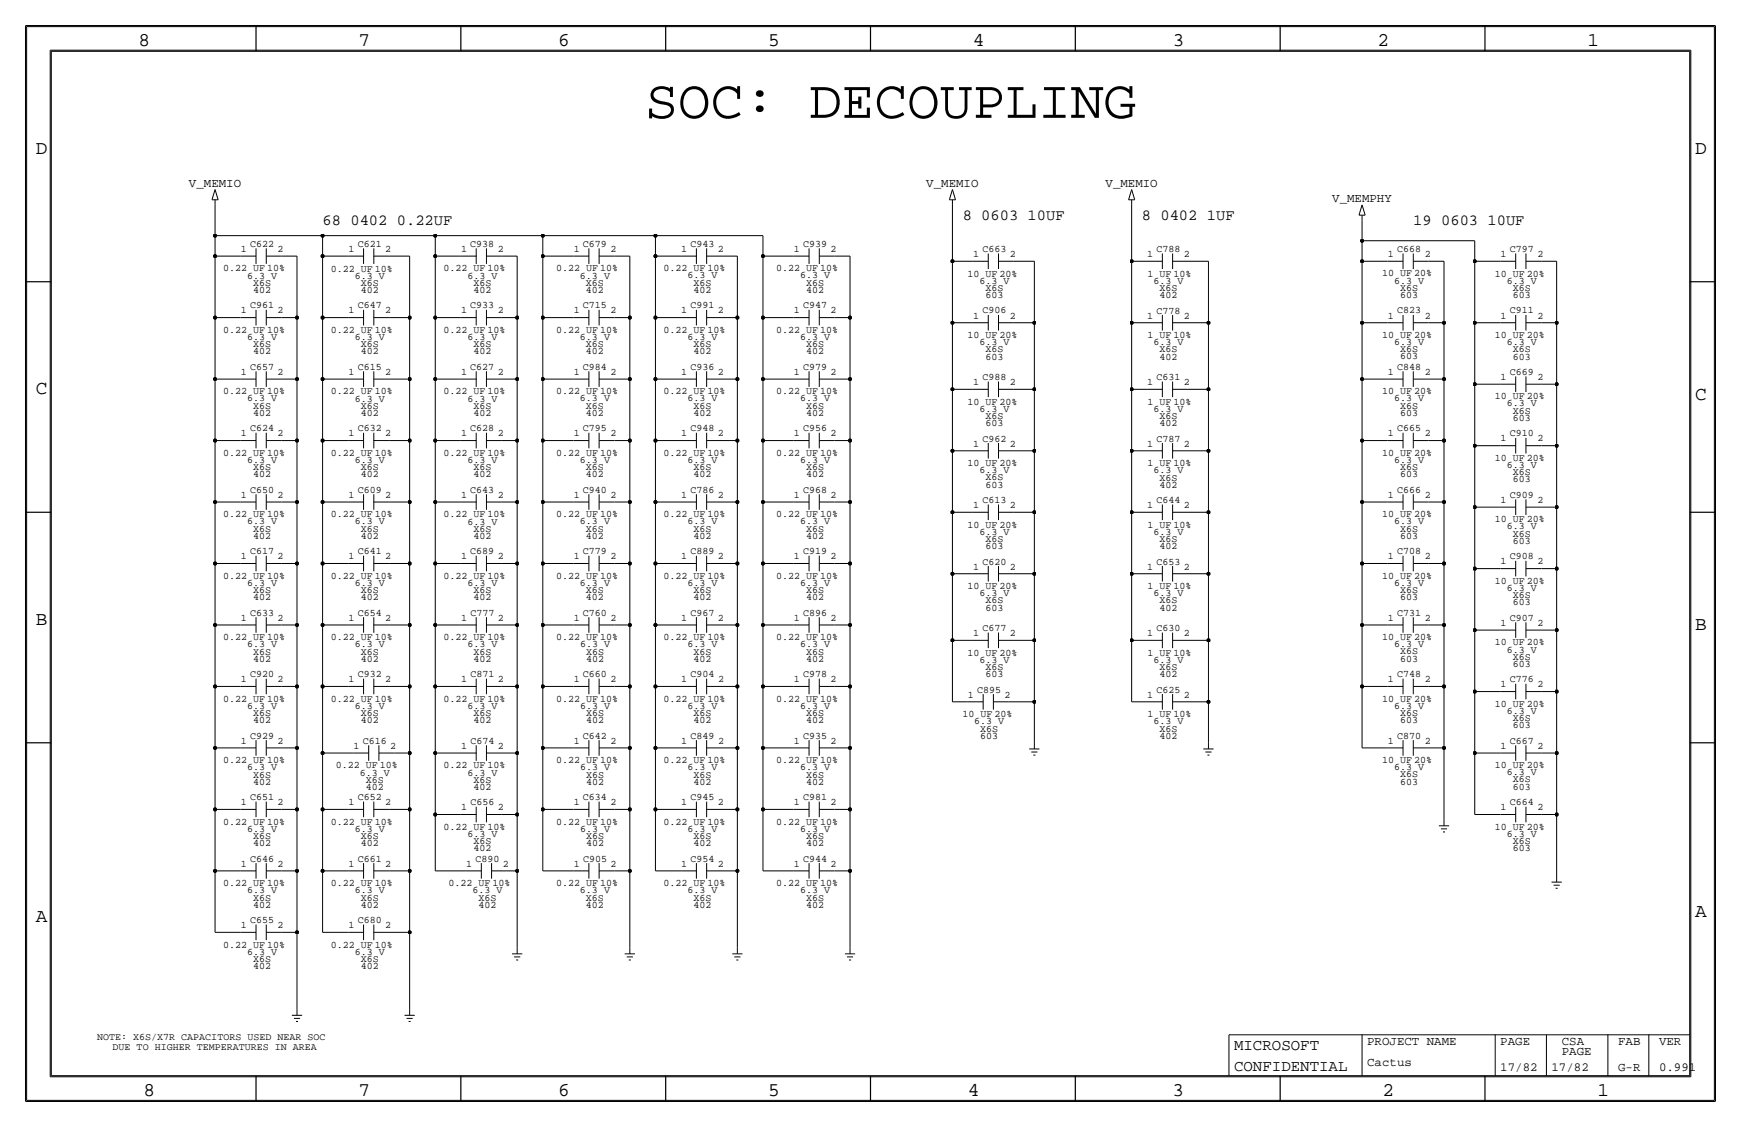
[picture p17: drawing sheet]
<svg xmlns="http://www.w3.org/2000/svg" width="432mm" height="279mm" viewBox="0 0 432 279" stroke-linecap="round" stroke-linejoin="round" font-family="sans-serif">
<defs><g id="words">
<text font-size="13.5" x="160" y="29.2">SOC: DECOUPLING</text>
<g font-size="4.8">
<text x="34.3" y="11.4">8</text>
<text x="88.9" y="11.4">7</text>
<text x="138.5" y="11.4">6</text>
<text x="190.5" y="11.4">5</text>
<text x="241.3" y="11.4">4</text>
<text x="290.8" y="11.4">3</text>
<text x="341.6" y="11.4">2</text>
<text x="393.7" y="11.4">1</text>
<text x="8.9" y="38.1">D</text>
<text x="420.4" y="38.1">D</text>
<text x="8.9" y="97.8">C</text>
<text x="420.4" y="99.1">C</text>
<text x="8.9" y="154.9">B</text>
<text x="420.4" y="156.2">B</text>
<text x="420.4" y="227.3">A</text>
<text x="8.9" y="228.6">A</text>
<text x="35.6" y="271.8">8</text>
<text x="88.9" y="271.8">7</text>
<text x="138.4" y="271.8">6</text>
<text x="190.5" y="271.8">5</text>
<text x="240" y="271.8">4</text>
<text x="290.8" y="271.8">3</text>
<text x="342.9" y="271.8">2</text>
<text x="396.2" y="271.8">1</text>
</g>
<g font-size="3.9">
<text x="306.1" y="260.4">MICROSOFT</text>
<text x="306.1" y="265.4">CONFIDENTIAL</text>
</g>
<g font-size="3.8">
<text x="80" y="55.9">68 0402 0.22UF</text>
<text x="238.8" y="54.6">8 0603 10UF</text>
<text x="283.2" y="54.6">8 0402 1UF</text>
<text x="350.5" y="55.9">19 0603 10UF</text>
</g>
<g font-size="3.1">
<text x="46.9" y="46.3">V_MEMIO</text>
<text x="229.7" y="46.3">V_MEMIO</text>
<text x="274.2" y="46.3">V_MEMIO</text>
<text x="330.4" y="50.1">V_MEMPHY</text>
<text x="339.1" y="259.1">PROJECT NAME</text>
<text x="372.1" y="259.1">PAGE</text>
<text x="387.4" y="259.1">CSA</text>
<text x="387.4" y="261.6">PAGE</text>
<text x="401.3" y="259.1">FAB</text>
<text x="411.5" y="259.1">VER</text>
<text x="339.1" y="264.2">Cactus</text>
<text x="372.1" y="265.4">17/82</text>
<text x="384.8" y="265.4">17/82</text>
<text x="401.3" y="265.4">G-R</text>
<text x="411.5" y="265.4">0.991</text>
</g>
<g font-size="2.5">
<text x="59.7" y="62.5">1</text>
<text x="62" y="61.2">C622</text>
<text x="68.9" y="62.5">2</text>
<text x="86.4" y="62.5">1</text>
<text x="88.7" y="61.2">C621</text>
<text x="95.5" y="62.5">2</text>
<text x="114.4" y="62.5">1</text>
<text x="116.6" y="61.2">C938</text>
<text x="123.5" y="62.5">2</text>
<text x="142.3" y="62.5">1</text>
<text x="144.6" y="61.2">C679</text>
<text x="151.4" y="62.5">2</text>
<text x="169" y="62.5">1</text>
<text x="171.3" y="61.2">C943</text>
<text x="178.1" y="62.5">2</text>
<text x="196.9" y="62.5">1</text>
<text x="199.2" y="61.2">C939</text>
<text x="206" y="62.5">2</text>
<text x="241.3" y="63.7">1</text>
<text x="243.7" y="62.5">C663</text>
<text x="250.4" y="63.7">2</text>
<text x="284.5" y="63.8">1</text>
<text x="286.8" y="62.5">C788</text>
<text x="293.6" y="63.8">2</text>
<text x="344.2" y="63.7">1</text>
<text x="346.5" y="62.5">C668</text>
<text x="353.3" y="63.7">2</text>
<text x="372.2" y="63.7">1</text>
<text x="374.5" y="62.5">C797</text>
<text x="381.3" y="63.7">2</text>
<text x="55.4" y="67.3">0.22 UF 10%</text>
<text x="61.3" y="69.1">6.3 V</text>
<text x="62.8" y="70.8">X6S</text>
<text x="82" y="67.3">0.22 UF 10%</text>
<text x="88" y="69.1">6.3 V</text>
<text x="89.5" y="70.9">X6S</text>
<text x="110" y="67.3">0.22 UF 10%</text>
<text x="115.9" y="69.1">6.3 V</text>
<text x="117.4" y="70.9">X6S</text>
<text x="137.9" y="67.3">0.22 UF 10%</text>
<text x="143.8" y="69.1">6.3 V</text>
<text x="145.3" y="70.8">X6S</text>
<text x="164.6" y="67.3">0.22 UF 10%</text>
<text x="170.5" y="69">6.3 V</text>
<text x="172" y="70.8">X6S</text>
<text x="192.5" y="67.3">0.22 UF 10%</text>
<text x="198.5" y="69">6.3 V</text>
<text x="199.9" y="70.8">X6S</text>
<text x="240" y="68.6">10 UF 20%</text>
<text x="242.9" y="70.3">6.3 V</text>
<text x="284.6" y="68.6">1 UF 10%</text>
<text x="286.1" y="70.4">6.3 V</text>
<text x="342.8" y="68.5">10 UF 20%</text>
<text x="345.8" y="70.3">6.3 V</text>
<text x="370.8" y="68.6">10 UF 20%</text>
<text x="373.7" y="70.4">6.3 V</text>
<text x="59.7" y="77.7">1</text>
<text x="62" y="76.4">C961</text>
<text x="62.8" y="72.6">402</text>
<text x="68.9" y="77.7">2</text>
<text x="86.4" y="77.7">1</text>
<text x="88.7" y="76.4">C647</text>
<text x="89.5" y="72.6">402</text>
<text x="95.5" y="77.7">2</text>
<text x="114.4" y="77.7">1</text>
<text x="116.6" y="76.4">C933</text>
<text x="117.4" y="72.6">402</text>
<text x="123.5" y="77.7">2</text>
<text x="142.3" y="77.7">1</text>
<text x="144.6" y="76.4">C715</text>
<text x="145.3" y="72.6">402</text>
<text x="151.4" y="77.7">2</text>
<text x="169" y="77.7">1</text>
<text x="171.3" y="76.4">C991</text>
<text x="172" y="72.6">402</text>
<text x="178.1" y="77.7">2</text>
<text x="196.9" y="77.7">1</text>
<text x="199.2" y="76.4">C947</text>
<text x="199.9" y="72.6">402</text>
<text x="206" y="77.7">2</text>
<text x="243.7" y="77.7">C906</text>
<text x="244.4" y="73.9">603</text>
<text x="244.4" y="72.1">X6S</text>
<text x="286.8" y="77.7">C778</text>
<text x="287.6" y="73.9">402</text>
<text x="287.6" y="72.1">X6S</text>
<text x="346.5" y="77.7">C823</text>
<text x="347.3" y="73.8">603</text>
<text x="347.3" y="72.1">X6S</text>
<text x="374.5" y="77.7">C911</text>
<text x="375.2" y="73.9">603</text>
<text x="375.2" y="72.1">X6S</text>
<text x="55.4" y="82.5">0.22 UF 10%</text>
<text x="82" y="82.5">0.22 UF 10%</text>
<text x="110" y="82.5">0.22 UF 10%</text>
<text x="137.9" y="82.5">0.22 UF 10%</text>
<text x="164.6" y="82.5">0.22 UF 10%</text>
<text x="192.5" y="82.5">0.22 UF 10%</text>
<text x="240" y="83.8">10 UF 20%</text>
<text x="241.3" y="79">1</text>
<text x="250.4" y="79">2</text>
<text x="284.5" y="79">1</text>
<text x="284.6" y="83.8">1 UF 10%</text>
<text x="293.6" y="79">2</text>
<text x="342.8" y="83.8">10 UF 20%</text>
<text x="344.2" y="79">1</text>
<text x="353.3" y="79">2</text>
<text x="370.8" y="83.8">10 UF 20%</text>
<text x="372.2" y="79">1</text>
<text x="381.3" y="79">2</text>
<text x="61.3" y="84.3">6.3 V</text>
<text x="62.8" y="87.9">402</text>
<text x="62.8" y="86.1">X6S</text>
<text x="88" y="84.3">6.3 V</text>
<text x="89.5" y="86.1">X6S</text>
<text x="89.5" y="87.9">402</text>
<text x="115.9" y="84.3">6.3 V</text>
<text x="117.4" y="87.9">402</text>
<text x="117.4" y="86.1">X6S</text>
<text x="143.8" y="84.3">6.3 V</text>
<text x="145.3" y="87.8">402</text>
<text x="145.3" y="86.1">X6S</text>
<text x="170.5" y="84.3">6.3 V</text>
<text x="172" y="87.8">402</text>
<text x="172" y="86.1">X6S</text>
<text x="198.5" y="84.3">6.3 V</text>
<text x="199.9" y="87.8">402</text>
<text x="199.9" y="86.1">X6S</text>
<text x="242.9" y="85.6">6.3 V</text>
<text x="244.4" y="89.1">603</text>
<text x="244.4" y="87.4">X6S</text>
<text x="286.1" y="85.6">6.3 V</text>
<text x="287.6" y="89.2">402</text>
<text x="287.6" y="87.4">X6S</text>
<text x="345.8" y="85.5">6.3 V</text>
<text x="347.3" y="89.1">603</text>
<text x="347.3" y="87.3">X6S</text>
<text x="373.7" y="85.6">6.3 V</text>
<text x="375.2" y="89.2">603</text>
<text x="375.2" y="87.4">X6S</text>
<text x="59.7" y="92.9">1</text>
<text x="62" y="91.7">C657</text>
<text x="68.9" y="92.9">2</text>
<text x="86.4" y="92.9">1</text>
<text x="88.7" y="91.7">C615</text>
<text x="95.5" y="92.9">2</text>
<text x="114.4" y="92.9">1</text>
<text x="116.6" y="91.7">C627</text>
<text x="123.5" y="92.9">2</text>
<text x="142.3" y="93">1</text>
<text x="144.6" y="91.7">C984</text>
<text x="151.4" y="93">2</text>
<text x="169" y="92.9">1</text>
<text x="171.3" y="91.7">C936</text>
<text x="178.1" y="92.9">2</text>
<text x="196.9" y="92.9">1</text>
<text x="199.2" y="91.7">C979</text>
<text x="206" y="92.9">2</text>
<text x="241.3" y="95.5">1</text>
<text x="243.7" y="94.2">C988</text>
<text x="250.4" y="95.5">2</text>
<text x="284.5" y="95.5">1</text>
<text x="286.8" y="94.2">C631</text>
<text x="293.6" y="95.5">2</text>
<text x="344.2" y="92.9">1</text>
<text x="346.5" y="91.7">C848</text>
<text x="353.3" y="92.9">2</text>
<text x="372.2" y="94.2">1</text>
<text x="374.5" y="92.9">C669</text>
<text x="381.3" y="94.2">2</text>
<text x="55.4" y="97.8">0.22 UF 10%</text>
<text x="61.3" y="99.5">6.3 V</text>
<text x="62.8" y="101.3">X6S</text>
<text x="82" y="97.8">0.22 UF 10%</text>
<text x="88" y="99.6">6.3 V</text>
<text x="89.5" y="101.3">X6S</text>
<text x="110" y="97.8">0.22 UF 10%</text>
<text x="115.9" y="99.6">6.3 V</text>
<text x="117.4" y="101.3">X6S</text>
<text x="137.9" y="97.8">0.22 UF 10%</text>
<text x="143.8" y="99.5">6.3 V</text>
<text x="145.3" y="101.3">X6S</text>
<text x="164.6" y="97.8">0.22 UF 10%</text>
<text x="170.5" y="99.5">6.3 V</text>
<text x="172" y="101.3">X6S</text>
<text x="192.5" y="97.7">0.22 UF 10%</text>
<text x="198.5" y="99.5">6.3 V</text>
<text x="199.9" y="101.3">X6S</text>
<text x="240" y="100.3">10 UF 20%</text>
<text x="284.6" y="100.3">1 UF 10%</text>
<text x="342.8" y="97.7">10 UF 20%</text>
<text x="345.8" y="99.5">6.3 V</text>
<text x="347.3" y="101.3">X6S</text>
<text x="370.8" y="99">10 UF 20%</text>
<text x="373.7" y="100.8">6.3 V</text>
<text x="62" y="106.9">C624</text>
<text x="62.8" y="103.1">402</text>
<text x="88.7" y="106.9">C632</text>
<text x="89.5" y="103.1">402</text>
<text x="116.6" y="106.9">C628</text>
<text x="117.4" y="103.1">402</text>
<text x="144.6" y="106.9">C795</text>
<text x="145.3" y="103.1">402</text>
<text x="171.3" y="106.9">C948</text>
<text x="172" y="103.1">402</text>
<text x="199.2" y="106.9">C956</text>
<text x="199.9" y="103.1">402</text>
<text x="242.9" y="102.1">6.3 V</text>
<text x="244.4" y="105.7">603</text>
<text x="244.4" y="103.9">X6S</text>
<text x="286.1" y="102.1">6.3 V</text>
<text x="287.6" y="105.7">402</text>
<text x="287.6" y="103.9">X6S</text>
<text x="346.5" y="106.9">C665</text>
<text x="347.3" y="103.1">603</text>
<text x="375.2" y="104.3">603</text>
<text x="375.2" y="102.6">X6S</text>
<text x="55.4" y="113">0.22 UF 10%</text>
<text x="59.7" y="108.2">1</text>
<text x="68.8" y="108.2">2</text>
<text x="82" y="113">0.22 UF 10%</text>
<text x="86.4" y="108.2">1</text>
<text x="95.5" y="108.2">2</text>
<text x="110" y="113">0.22 UF 10%</text>
<text x="114.4" y="108.2">1</text>
<text x="123.5" y="108.2">2</text>
<text x="137.9" y="113">0.22 UF 10%</text>
<text x="142.3" y="108.2">1</text>
<text x="151.4" y="108.2">2</text>
<text x="164.6" y="113">0.22 UF 10%</text>
<text x="169" y="108.2">1</text>
<text x="178.1" y="108.2">2</text>
<text x="192.5" y="113">0.22 UF 10%</text>
<text x="196.9" y="108.2">1</text>
<text x="206" y="108.2">2</text>
<text x="241.3" y="110.7">1</text>
<text x="243.7" y="109.5">C962</text>
<text x="250.4" y="110.7">2</text>
<text x="284.5" y="110.7">1</text>
<text x="286.8" y="109.5">C787</text>
<text x="293.6" y="110.7">2</text>
<text x="342.8" y="113">10 UF 20%</text>
<text x="344.2" y="108.2">1</text>
<text x="353.3" y="108.2">2</text>
<text x="372.2" y="109.4">1</text>
<text x="374.5" y="108.2">C910</text>
<text x="381.3" y="109.4">2</text>
<text x="61.3" y="114.8">6.3 V</text>
<text x="62.8" y="118.3">402</text>
<text x="62.8" y="116.6">X6S</text>
<text x="88" y="114.8">6.3 V</text>
<text x="89.5" y="118.3">402</text>
<text x="89.5" y="116.6">X6S</text>
<text x="115.9" y="114.8">6.3 V</text>
<text x="117.4" y="118.4">402</text>
<text x="117.4" y="116.6">X6S</text>
<text x="143.8" y="114.8">6.3 V</text>
<text x="145.3" y="118.3">402</text>
<text x="145.3" y="116.6">X6S</text>
<text x="170.5" y="114.8">6.3 V</text>
<text x="172" y="118.3">402</text>
<text x="172" y="116.6">X6S</text>
<text x="198.5" y="114.8">6.3 V</text>
<text x="199.9" y="118.3">402</text>
<text x="199.9" y="116.5">X6S</text>
<text x="240" y="115.6">10 UF 20%</text>
<text x="242.9" y="117.3">6.3 V</text>
<text x="244.4" y="119.1">X6S</text>
<text x="284.6" y="115.6">1 UF 10%</text>
<text x="286.1" y="117.4">6.3 V</text>
<text x="287.6" y="119.1">X6S</text>
<text x="345.8" y="114.8">6.3 V</text>
<text x="347.3" y="118.3">603</text>
<text x="347.3" y="116.5">X6S</text>
<text x="370.8" y="114.2">10 UF 20%</text>
<text x="373.7" y="116">6.3 V</text>
<text x="375.2" y="119.6">603</text>
<text x="375.2" y="117.8">X6S</text>
<text x="59.7" y="123.4">1</text>
<text x="62" y="122.2">C650</text>
<text x="68.8" y="123.4">2</text>
<text x="86.4" y="123.4">1</text>
<text x="88.7" y="122.2">C609</text>
<text x="95.5" y="123.4">2</text>
<text x="114.4" y="123.4">1</text>
<text x="116.6" y="122.2">C643</text>
<text x="123.5" y="123.4">2</text>
<text x="142.3" y="123.4">1</text>
<text x="144.6" y="122.2">C940</text>
<text x="151.4" y="123.4">2</text>
<text x="169" y="123.4">1</text>
<text x="171.3" y="122.2">C786</text>
<text x="178.1" y="123.4">2</text>
<text x="196.9" y="123.4">1</text>
<text x="199.2" y="122.2">C968</text>
<text x="206" y="123.4">2</text>
<text x="241.3" y="126">1</text>
<text x="243.7" y="124.7">C613</text>
<text x="244.4" y="120.9">603</text>
<text x="250.4" y="126">2</text>
<text x="284.5" y="126">1</text>
<text x="286.8" y="124.7">C644</text>
<text x="287.6" y="120.9">402</text>
<text x="293.6" y="126">2</text>
<text x="344.2" y="123.4">1</text>
<text x="346.5" y="122.2">C666</text>
<text x="353.3" y="123.4">2</text>
<text x="372.2" y="124.7">1</text>
<text x="374.5" y="123.4">C909</text>
<text x="381.3" y="124.7">2</text>
<text x="55.4" y="128.2">0.22 UF 10%</text>
<text x="61.3" y="130">6.3 V</text>
<text x="62.8" y="131.8">X6S</text>
<text x="82" y="128.2">0.22 UF 10%</text>
<text x="88" y="130">6.3 V</text>
<text x="89.5" y="131.8">X6S</text>
<text x="110" y="128.3">0.22 UF 10%</text>
<text x="115.9" y="130">6.3 V</text>
<text x="117.4" y="131.8">X6S</text>
<text x="137.9" y="128.2">0.22 UF 10%</text>
<text x="143.8" y="130">6.3 V</text>
<text x="145.3" y="131.8">X6S</text>
<text x="164.6" y="128.2">0.22 UF 10%</text>
<text x="170.5" y="130">6.3 V</text>
<text x="172" y="131.8">X6S</text>
<text x="192.5" y="128.2">0.22 UF 10%</text>
<text x="198.5" y="130">6.3 V</text>
<text x="199.9" y="131.8">X6S</text>
<text x="240" y="130.8">10 UF 20%</text>
<text x="284.6" y="130.8">1 UF 10%</text>
<text x="342.8" y="128.2">10 UF 20%</text>
<text x="345.8" y="130">6.3 V</text>
<text x="347.3" y="131.8">X6S</text>
<text x="370.8" y="129.5">10 UF 20%</text>
<text x="373.7" y="131.3">6.3 V</text>
<text x="62" y="137.4">C617</text>
<text x="62.8" y="133.6">402</text>
<text x="88.7" y="137.4">C641</text>
<text x="89.5" y="133.6">402</text>
<text x="116.6" y="137.4">C689</text>
<text x="117.4" y="133.6">402</text>
<text x="144.6" y="137.4">C779</text>
<text x="145.3" y="133.6">402</text>
<text x="171.3" y="137.4">C889</text>
<text x="172" y="133.6">402</text>
<text x="199.2" y="137.4">C919</text>
<text x="199.9" y="133.6">402</text>
<text x="242.9" y="132.6">6.3 V</text>
<text x="244.4" y="136.1">603</text>
<text x="244.4" y="134.4">X6S</text>
<text x="286.1" y="132.6">6.3 V</text>
<text x="287.6" y="134.4">X6S</text>
<text x="287.6" y="136.1">402</text>
<text x="346.5" y="137.4">C708</text>
<text x="347.3" y="133.5">603</text>
<text x="375.2" y="134.8">603</text>
<text x="375.2" y="133">X6S</text>
<text x="55.4" y="143.5">0.22 UF 10%</text>
<text x="59.7" y="138.7">1</text>
<text x="68.8" y="138.7">2</text>
<text x="82" y="143.5">0.22 UF 10%</text>
<text x="86.4" y="138.7">1</text>
<text x="95.5" y="138.7">2</text>
<text x="110" y="143.5">0.22 UF 10%</text>
<text x="114.4" y="138.7">1</text>
<text x="123.5" y="138.7">2</text>
<text x="137.9" y="143.5">0.22 UF 10%</text>
<text x="142.3" y="138.7">1</text>
<text x="151.4" y="138.7">2</text>
<text x="164.6" y="143.5">0.22 UF 10%</text>
<text x="169" y="138.7">1</text>
<text x="178.1" y="138.7">2</text>
<text x="192.5" y="143.5">0.22 UF 10%</text>
<text x="196.9" y="138.7">1</text>
<text x="206" y="138.7">2</text>
<text x="241.3" y="141.2">1</text>
<text x="243.7" y="139.9">C620</text>
<text x="250.4" y="141.2">2</text>
<text x="284.5" y="141.2">1</text>
<text x="286.8" y="140">C653</text>
<text x="293.6" y="141.2">2</text>
<text x="342.8" y="143.5">10 UF 20%</text>
<text x="344.2" y="138.7">1</text>
<text x="353.3" y="138.7">2</text>
<text x="372.2" y="139.9">1</text>
<text x="374.5" y="138.7">C908</text>
<text x="381.3" y="139.9">2</text>
<text x="61.3" y="145.3">6.3 V</text>
<text x="62.8" y="147">X6S</text>
<text x="62.8" y="148.8">402</text>
<text x="88" y="145.3">6.3 V</text>
<text x="89.5" y="148.8">402</text>
<text x="89.5" y="147">X6S</text>
<text x="115.9" y="145.3">6.3 V</text>
<text x="117.4" y="148.8">402</text>
<text x="117.4" y="147.1">X6S</text>
<text x="143.8" y="145.3">6.3 V</text>
<text x="145.3" y="148.8">402</text>
<text x="145.3" y="147">X6S</text>
<text x="170.5" y="145.3">6.3 V</text>
<text x="172" y="148.8">402</text>
<text x="172" y="147">X6S</text>
<text x="198.5" y="145.2">6.3 V</text>
<text x="199.9" y="147">X6S</text>
<text x="199.9" y="148.8">402</text>
<text x="240" y="146">10 UF 20%</text>
<text x="242.9" y="147.8">6.3 V</text>
<text x="244.4" y="149.6">X6S</text>
<text x="284.6" y="146">1 UF 10%</text>
<text x="286.1" y="147.8">6.3 V</text>
<text x="287.6" y="149.6">X6S</text>
<text x="345.8" y="145.2">6.3 V</text>
<text x="347.3" y="148.8">603</text>
<text x="347.3" y="147">X6S</text>
<text x="370.8" y="144.7">10 UF 20%</text>
<text x="373.7" y="146.5">6.3 V</text>
<text x="375.2" y="148.3">X6S</text>
<text x="59.7" y="153.9">1</text>
<text x="62" y="152.6">C633</text>
<text x="68.8" y="153.9">2</text>
<text x="86.4" y="153.9">1</text>
<text x="88.7" y="152.7">C654</text>
<text x="95.5" y="153.9">2</text>
<text x="114.3" y="153.9">1</text>
<text x="116.7" y="152.7">C777</text>
<text x="123.5" y="153.9">2</text>
<text x="142.3" y="153.9">1</text>
<text x="144.6" y="152.6">C760</text>
<text x="151.4" y="153.9">2</text>
<text x="169" y="153.9">1</text>
<text x="171.3" y="152.7">C967</text>
<text x="178.1" y="153.9">2</text>
<text x="196.9" y="153.9">1</text>
<text x="199.2" y="152.7">C896</text>
<text x="206" y="153.9">2</text>
<text x="244.4" y="151.4">603</text>
<text x="287.6" y="151.4">402</text>
<text x="344.2" y="153.9">1</text>
<text x="346.5" y="152.6">C731</text>
<text x="353.3" y="153.9">2</text>
<text x="372.2" y="155.2">1</text>
<text x="374.5" y="153.9">C907</text>
<text x="375.2" y="150">603</text>
<text x="381.3" y="155.2">2</text>
<text x="55.4" y="158.7">0.22 UF 10%</text>
<text x="61.3" y="160.5">6.3 V</text>
<text x="82" y="158.7">0.22 UF 10%</text>
<text x="88" y="160.5">6.3 V</text>
<text x="110" y="158.7">0.22 UF 10%</text>
<text x="115.9" y="160.5">6.3 V</text>
<text x="137.9" y="158.7">0.22 UF 10%</text>
<text x="143.9" y="160.5">6.3 V</text>
<text x="164.6" y="158.7">0.22 UF 10%</text>
<text x="170.5" y="160.5">6.3 V</text>
<text x="192.5" y="158.7">0.22 UF 10%</text>
<text x="198.5" y="160.5">6.3 V</text>
<text x="241.3" y="157.7">1</text>
<text x="243.7" y="156.5">C677</text>
<text x="250.4" y="157.7">2</text>
<text x="284.5" y="157.7">1</text>
<text x="286.8" y="156.5">C630</text>
<text x="293.6" y="157.7">2</text>
<text x="342.8" y="158.7">10 UF 20%</text>
<text x="345.8" y="160.5">6.3 V</text>
<text x="370.8" y="160">10 UF 20%</text>
<text x="373.7" y="161.8">6.3 V</text>
<text x="62" y="167.9">C920</text>
<text x="62.8" y="162.3">X6S</text>
<text x="62.8" y="164.1">402</text>
<text x="88.7" y="167.9">C932</text>
<text x="89.5" y="164.1">402</text>
<text x="89.5" y="162.3">X6S</text>
<text x="116.7" y="167.9">C871</text>
<text x="117.4" y="164.1">402</text>
<text x="117.4" y="162.3">X6S</text>
<text x="144.6" y="167.9">C660</text>
<text x="145.3" y="164.1">402</text>
<text x="145.3" y="162.3">X6S</text>
<text x="171.3" y="167.9">C904</text>
<text x="172" y="164.1">402</text>
<text x="172" y="162.3">X6S</text>
<text x="199.2" y="167.9">C978</text>
<text x="199.9" y="164.1">402</text>
<text x="199.9" y="162.3">X6S</text>
<text x="240" y="162.6">10 UF 20%</text>
<text x="242.9" y="164.3">6.3 V</text>
<text x="244.4" y="167.9">603</text>
<text x="244.4" y="166.1">X6S</text>
<text x="284.6" y="162.6">1 UF 10%</text>
<text x="286.1" y="164.3">6.3 V</text>
<text x="287.6" y="166.1">X6S</text>
<text x="287.6" y="167.9">402</text>
<text x="346.5" y="167.9">C748</text>
<text x="347.3" y="164">603</text>
<text x="347.3" y="162.3">X6S</text>
<text x="375.2" y="165.4">603</text>
<text x="375.2" y="163.6">X6S</text>
<text x="55.4" y="174">0.22 UF 10%</text>
<text x="59.7" y="169.2">1</text>
<text x="68.8" y="169.2">2</text>
<text x="82" y="174">0.22 UF 10%</text>
<text x="86.4" y="169.2">1</text>
<text x="95.5" y="169.2">2</text>
<text x="110" y="174">0.22 UF 10%</text>
<text x="114.3" y="169.2">1</text>
<text x="123.5" y="169.2">2</text>
<text x="137.9" y="174">0.22 UF 10%</text>
<text x="142.3" y="169.1">1</text>
<text x="151.4" y="169.1">2</text>
<text x="164.6" y="174">0.22 UF 10%</text>
<text x="169" y="169.1">1</text>
<text x="178.1" y="169.1">2</text>
<text x="192.5" y="174">0.22 UF 10%</text>
<text x="196.9" y="169.2">1</text>
<text x="206" y="169.2">2</text>
<text x="240.1" y="173">1</text>
<text x="242.4" y="171.7">C895</text>
<text x="249.2" y="173">2</text>
<text x="284.5" y="173">1</text>
<text x="286.8" y="171.7">C625</text>
<text x="293.6" y="173">2</text>
<text x="342.8" y="173.9">10 UF 20%</text>
<text x="344.2" y="169.1">1</text>
<text x="353.3" y="169.1">2</text>
<text x="372.2" y="170.4">1</text>
<text x="374.5" y="169.1">C776</text>
<text x="381.3" y="170.4">2</text>
<text x="61.3" y="175.8">6.3 V</text>
<text x="62.8" y="179.3">402</text>
<text x="62.8" y="177.5">X6S</text>
<text x="88" y="175.8">6.3 V</text>
<text x="89.5" y="179.3">402</text>
<text x="89.5" y="177.5">X6S</text>
<text x="115.9" y="175.7">6.3 V</text>
<text x="117.4" y="179.3">402</text>
<text x="117.4" y="177.5">X6S</text>
<text x="143.9" y="175.8">6.3 V</text>
<text x="145.3" y="179.3">402</text>
<text x="145.3" y="177.5">X6S</text>
<text x="170.5" y="175.8">6.3 V</text>
<text x="172" y="179.3">402</text>
<text x="172" y="177.5">X6S</text>
<text x="198.5" y="175.7">6.3 V</text>
<text x="199.9" y="179.3">402</text>
<text x="199.9" y="177.5">X6S</text>
<text x="238.7" y="177.8">10 UF 20%</text>
<text x="241.6" y="179.6">6.3 V</text>
<text x="284.6" y="177.8">1 UF 10%</text>
<text x="286.1" y="179.6">6.3 V</text>
<text x="345.8" y="175.7">6.3 V</text>
<text x="347.3" y="179.3">603</text>
<text x="347.3" y="177.5">X6S</text>
<text x="370.8" y="175.2">10 UF 20%</text>
<text x="373.7" y="177">6.3 V</text>
<text x="375.2" y="178.8">X6S</text>
<text x="59.7" y="184.4">1</text>
<text x="62" y="183.1">C929</text>
<text x="68.8" y="184.4">2</text>
<text x="87.7" y="185.7">1</text>
<text x="90" y="184.4">C616</text>
<text x="96.8" y="185.7">2</text>
<text x="114.3" y="185.7">1</text>
<text x="116.7" y="184.4">C674</text>
<text x="123.5" y="185.7">2</text>
<text x="142.3" y="184.4">1</text>
<text x="144.6" y="183.1">C642</text>
<text x="151.4" y="184.4">2</text>
<text x="169" y="184.4">1</text>
<text x="171.3" y="183.1">C849</text>
<text x="178.1" y="184.4">2</text>
<text x="196.9" y="184.4">1</text>
<text x="199.2" y="183.1">C935</text>
<text x="206" y="184.4">2</text>
<text x="243.1" y="183.1">603</text>
<text x="243.1" y="181.4">X6S</text>
<text x="287.6" y="183.1">402</text>
<text x="287.6" y="181.4">X6S</text>
<text x="344.2" y="184.4">1</text>
<text x="346.5" y="183.1">C870</text>
<text x="353.3" y="184.4">2</text>
<text x="372.2" y="185.6">1</text>
<text x="374.5" y="184.4">C667</text>
<text x="375.2" y="180.5">603</text>
<text x="381.3" y="185.6">2</text>
<text x="55.4" y="189.2">0.22 UF 10%</text>
<text x="61.3" y="191">6.3 V</text>
<text x="83.3" y="190.5">0.22 UF 10%</text>
<text x="110" y="190.5">0.22 UF 10%</text>
<text x="137.9" y="189.2">0.22 UF 10%</text>
<text x="143.9" y="191">6.3 V</text>
<text x="164.6" y="189.2">0.22 UF 10%</text>
<text x="170.5" y="191">6.3 V</text>
<text x="192.5" y="189.2">0.22 UF 10%</text>
<text x="198.5" y="191">6.3 V</text>
<text x="342.8" y="189.2">10 UF 20%</text>
<text x="345.8" y="191">6.3 V</text>
<text x="370.8" y="190.4">10 UF 20%</text>
<text x="62.8" y="194.6">402</text>
<text x="62.8" y="192.8">X6S</text>
<text x="89.2" y="192.3">6.3 V</text>
<text x="90.7" y="195.8">402</text>
<text x="90.7" y="194">X6S</text>
<text x="115.9" y="192.3">6.3 V</text>
<text x="117.4" y="194">X6S</text>
<text x="117.4" y="195.8">402</text>
<text x="145.3" y="194.6">402</text>
<text x="145.3" y="192.8">X6S</text>
<text x="172" y="192.8">X6S</text>
<text x="172" y="194.6">402</text>
<text x="199.9" y="194.5">402</text>
<text x="199.9" y="192.8">X6S</text>
<text x="347.3" y="194.5">603</text>
<text x="347.3" y="192.7">X6S</text>
<text x="373.7" y="192.2">6.3 V</text>
<text x="375.2" y="195.8">603</text>
<text x="375.2" y="194">X6S</text>
<text x="59.7" y="199.6">1</text>
<text x="62" y="198.4">C651</text>
<text x="68.8" y="199.6">2</text>
<text x="86.4" y="199.6">1</text>
<text x="88.7" y="198.4">C652</text>
<text x="95.5" y="199.6">2</text>
<text x="114.3" y="200.9">1</text>
<text x="116.7" y="199.6">C656</text>
<text x="123.5" y="200.9">2</text>
<text x="142.3" y="199.6">1</text>
<text x="144.6" y="198.4">C634</text>
<text x="151.4" y="199.6">2</text>
<text x="169" y="199.6">1</text>
<text x="171.3" y="198.4">C945</text>
<text x="178.1" y="199.6">2</text>
<text x="196.9" y="199.6">1</text>
<text x="199.2" y="198.4">C981</text>
<text x="206" y="199.6">2</text>
<text x="372.2" y="200.9">1</text>
<text x="374.5" y="199.6">C664</text>
<text x="381.3" y="200.9">2</text>
<text x="55.4" y="204.5">0.22 UF 10%</text>
<text x="61.3" y="206.2">6.3 V</text>
<text x="62.8" y="209.8">402</text>
<text x="62.8" y="208">X6S</text>
<text x="82" y="204.5">0.22 UF 10%</text>
<text x="88" y="206.2">6.3 V</text>
<text x="89.5" y="209.8">402</text>
<text x="89.5" y="208">X6S</text>
<text x="110" y="205.7">0.22 UF 10%</text>
<text x="115.9" y="207.5">6.3 V</text>
<text x="117.4" y="209.3">X6S</text>
<text x="137.9" y="204.5">0.22 UF 10%</text>
<text x="143.9" y="206.2">6.3 V</text>
<text x="145.3" y="209.8">402</text>
<text x="145.3" y="208">X6S</text>
<text x="164.6" y="204.5">0.22 UF 10%</text>
<text x="170.5" y="206.2">6.3 V</text>
<text x="172" y="208">X6S</text>
<text x="172" y="209.8">402</text>
<text x="192.5" y="204.5">0.22 UF 10%</text>
<text x="198.5" y="206.2">6.3 V</text>
<text x="199.9" y="208">X6S</text>
<text x="199.9" y="209.8">402</text>
<text x="370.8" y="205.7">10 UF 20%</text>
<text x="373.7" y="207.5">6.3 V</text>
<text x="375.2" y="209.2">X6S</text>
<text x="59.7" y="214.9">1</text>
<text x="62" y="213.6">C646</text>
<text x="68.8" y="214.9">2</text>
<text x="86.4" y="214.9">1</text>
<text x="88.7" y="213.6">C661</text>
<text x="95.5" y="214.9">2</text>
<text x="115.6" y="214.9">1</text>
<text x="117.4" y="211.1">402</text>
<text x="117.9" y="213.6">C890</text>
<text x="124.7" y="214.9">2</text>
<text x="142.3" y="214.9">1</text>
<text x="144.6" y="213.6">C905</text>
<text x="151.4" y="214.9">2</text>
<text x="168.9" y="214.9">1</text>
<text x="171.3" y="213.6">C954</text>
<text x="178.1" y="214.9">2</text>
<text x="196.9" y="214.9">1</text>
<text x="199.2" y="213.6">C944</text>
<text x="206" y="214.9">2</text>
<text x="375.2" y="211">603</text>
<text x="55.4" y="219.7">0.22 UF 10%</text>
<text x="61.3" y="221.5">6.3 V</text>
<text x="82" y="219.7">0.22 UF 10%</text>
<text x="88" y="221.5">6.3 V</text>
<text x="111.2" y="219.7">0.22 UF 10%</text>
<text x="117.2" y="221.5">6.3 V</text>
<text x="137.9" y="219.7">0.22 UF 10%</text>
<text x="143.8" y="221.5">6.3 V</text>
<text x="164.6" y="219.7">0.22 UF 10%</text>
<text x="170.5" y="221.5">6.3 V</text>
<text x="192.5" y="219.7">0.22 UF 10%</text>
<text x="198.5" y="221.5">6.3 V</text>
<text x="62.8" y="225">402</text>
<text x="62.8" y="223.3">X6S</text>
<text x="89.5" y="225">402</text>
<text x="89.5" y="223.3">X6S</text>
<text x="118.7" y="225">402</text>
<text x="118.7" y="223.3">X6S</text>
<text x="145.3" y="225">402</text>
<text x="145.3" y="223.3">X6S</text>
<text x="172" y="223.3">X6S</text>
<text x="172" y="225">402</text>
<text x="199.9" y="225">402</text>
<text x="199.9" y="223.2">X6S</text>
<text x="59.7" y="230.1">1</text>
<text x="62" y="228.8">C655</text>
<text x="68.8" y="230.1">2</text>
<text x="86.4" y="230.1">1</text>
<text x="88.7" y="228.8">C680</text>
<text x="95.5" y="230.1">2</text>
<text x="55.4" y="234.9">0.22 UF 10%</text>
<text x="61.3" y="236.7">6.3 V</text>
<text x="62.8" y="238.5">X6S</text>
<text x="82" y="234.9">0.22 UF 10%</text>
<text x="88" y="236.7">6.3 V</text>
<text x="89.5" y="238.5">X6S</text>
<text x="62.8" y="240.3">402</text>
<text x="89.5" y="240.3">402</text>
<text x="24.1" y="257.8">NOTE: X6S/X7R CAPACITORS USED NEAR SOC</text>
<text x="27.9" y="260.4">DUE TO HIGHER TEMPERATURES IN AREA</text>
</g>
</g></defs>
<!-- layer: Nets -->
<g fill="none" stroke="#000" stroke-width=".25">
<path d="M53.3 50.8v7.6zM53.3 58.4v5.1zM53.3 58.4h26.7zM80 58.4h27.9zM80 58.4v5.1zM107.9 58.4h26.7zM107.9 58.4v5.1zM134.6 58.4v5.1zM134.6 58.4h28zM162.6 58.4v5.1zM162.6 58.4h26.6zM189.2 58.4v5.1z"/>
<path d="M236.2 50.8v14zM280.7 50.8v14zM337.8 59.7v5.1zM337.8 54.6v5.1zM337.8 59.7h28zM365.8 59.7v5.1zM53.3 63.5h6.4zM53.3 63.5v15.2zM53.3 78.7h6.4zM53.3 78.7v15.3zM69.8 63.5h3.9zM69.8 78.7h3.9z"/>
<path d="M73.7 63.5v15.2zM73.7 78.7v15.3zM80 63.5h6.4zM80 63.5v15.2zM80 78.7h6.4zM80 78.7v15.3zM96.5 63.5h5.1zM96.5 78.7h5.1zM101.6 63.5v15.2zM101.6 78.7v15.3zM107.9 63.5h6.4zM107.9 63.5v15.2z"/>
<path d="M107.9 78.7h6.4zM107.9 78.7v15.3zM124.5 63.5h3.8zM124.5 78.7h3.8zM128.3 63.5v15.2zM128.3 78.7v15.3zM134.6 63.5h7.6zM134.6 63.5v15.2zM134.6 78.7h7.6zM134.6 78.7v15.3zM152.4 63.5h3.8zM152.4 78.7h3.8z"/>
<path d="M156.2 63.5v15.2zM156.2 78.7v15.3zM162.6 63.5h6.3zM162.6 63.5v15.2zM162.6 78.7h6.3zM162.6 78.7v15.3zM179.1 78.7h3.8zM179.1 63.5h3.8zM182.9 78.7v15.3zM182.9 63.5v15.2zM189.2 78.7v15.3zM189.2 63.5v15.2z"/>
<path d="M189.2 78.7h7.7zM189.2 63.5h7.7zM207 78.7h3.8zM207 63.5h3.8zM210.8 78.7v15.3zM210.8 63.5v15.2zM236.2 64.8v15.2zM236.2 64.8h5.1zM251.5 64.8h5zM256.5 64.8v15.2zM280.7 64.8v15.2zM280.7 64.8h3.8z"/>
<path d="M294.6 64.8h5.1zM299.7 64.8v15.2zM337.8 64.8h6.4zM337.8 64.8v15.2zM354.3 64.8h3.8zM358.1 64.8v15.2zM365.8 64.8h6.3zM365.8 64.8v15.2zM382.3 64.8h3.8zM386.1 64.8v15.2zM53.3 94h6.4zM53.3 94v15.2z"/>
<path d="M69.8 94h3.9zM73.7 94v15.2zM80 94h6.4zM80 94v15.2zM96.5 94h5.1zM101.6 94v15.2zM107.9 94h6.4zM107.9 94v15.2zM124.5 94h3.8zM128.3 94v15.2zM134.6 94h7.6zM134.6 94v15.2z"/>
<path d="M152.4 94h3.8zM156.2 94v15.2zM162.6 94h6.3zM162.6 94v15.2zM179.1 94h3.8zM182.9 94v15.2zM189.2 94v15.2zM189.2 94h7.7zM207 94h3.8zM210.8 94v15.2zM236.2 96.5v15.3zM236.2 96.5h5.1z"/>
<path d="M236.2 80v16.5zM236.2 80h5.1zM251.5 80h5zM251.5 96.5h5zM256.5 80v16.5zM256.5 96.5v15.3zM280.7 80v16.5zM280.7 96.5v15.3zM280.7 80h3.8zM280.7 96.5h3.8zM294.6 96.5h5.1zM294.6 80h5.1z"/>
<path d="M299.7 96.5v15.3zM299.7 80v16.5zM337.8 94v15.2zM337.8 94h6.4zM337.8 80v14zM337.8 80h6.4zM354.3 94h3.8zM354.3 80h3.8zM358.1 94v15.2zM358.1 80v14zM365.8 80h6.3zM365.8 80v15.2z"/>
<path d="M365.8 95.2h6.3zM365.8 95.2v15.3zM382.3 95.2h3.8zM382.3 80h3.8zM386.1 95.2v15.3zM386.1 80v15.2zM53.3 109.2h6.4zM53.3 109.2v15.3zM69.8 109.2h3.9zM73.7 109.2v15.3zM80 109.2h6.4zM80 109.2v15.3z"/>
<path d="M96.5 109.2h5.1zM101.6 109.2v15.3zM107.9 109.2h6.4zM107.9 109.2v15.3zM124.5 109.2h3.8zM128.3 109.2v15.3zM134.6 109.2h7.6zM134.6 109.2v15.3zM152.4 109.2h3.8zM156.2 109.2v15.3zM162.6 109.2h6.3zM162.6 109.2v15.3z"/>
<path d="M179.1 109.2h3.8zM182.9 109.2v15.3zM189.2 109.2v15.3zM189.2 109.2h7.7zM207 109.2h3.8zM210.8 109.2v15.3zM236.2 111.8v15.2zM236.2 111.8h5.1zM251.5 111.8h5zM256.5 111.8v15.2zM280.7 111.8h3.8zM280.7 111.8v15.2z"/>
<path d="M294.6 111.8h5.1zM299.7 111.8v15.2zM337.8 109.2h6.4zM337.8 109.2v15.3zM354.3 109.2h3.8zM358.1 109.2v15.3zM365.8 110.5h6.3zM365.8 110.5v15.2zM382.3 110.5h3.8zM386.1 110.5v15.2zM53.3 124.5h6.4zM53.3 124.5v15.2z"/>
<path d="M53.3 139.7h6.4zM53.3 139.7v15.2zM69.8 124.5h3.9zM69.8 139.7h3.9zM73.7 124.5v15.2zM73.7 139.7v15.2zM80 124.5h6.4zM80 124.5v15.2zM80 139.7h6.4zM80 139.7v15.2zM96.5 124.5h5.1zM96.5 139.7h5.1z"/>
<path d="M101.6 124.5v15.2zM101.6 139.7v15.2zM107.9 124.5h6.4zM107.9 124.5v15.2zM107.9 139.7h6.4zM107.9 139.7v15.2zM124.5 124.5h3.8zM124.5 139.7h3.8zM128.3 124.5v15.2zM128.3 139.7v15.2zM134.6 124.5h7.6zM134.6 124.5v15.2z"/>
<path d="M134.6 139.7h7.6zM134.6 139.7v15.2zM152.4 124.5h3.8zM152.4 139.7h3.8zM156.2 124.5v15.2zM156.2 139.7v15.2zM162.6 124.5h6.3zM162.6 124.5v15.2zM162.6 139.7h6.3zM162.6 139.7v15.2zM179.1 139.7h3.8zM179.1 124.5h3.8z"/>
<path d="M182.9 139.7v15.2zM182.9 124.5v15.2zM189.2 139.7v15.2zM189.2 124.5v15.2zM189.2 139.7h7.7zM189.2 124.5h7.7zM207 139.7h3.8zM207 124.5h3.8zM210.8 139.7v15.2zM210.8 124.5v15.2zM236.2 127v15.2zM236.2 127h5.1z"/>
<path d="M251.5 127h5zM256.5 127v15.2zM280.7 127v15.2zM280.7 127h3.8zM294.6 127h5.1zM299.7 127v15.2zM337.8 139.7h6.4zM337.8 124.5h6.4zM337.8 139.7v15.2zM337.8 124.5v15.2zM354.3 139.7h3.8zM354.3 124.5h3.8z"/>
<path d="M358.1 139.7v15.2zM358.1 124.5v15.2zM365.8 125.7h6.3zM365.8 125.7v15.3zM382.3 125.7h3.8zM386.1 125.7v15.3zM53.3 154.9h6.4zM53.3 154.9v15.3zM69.8 154.9h3.9zM73.7 154.9v15.3zM80 154.9h6.4zM80 154.9v15.3z"/>
<path d="M96.5 154.9h5.1zM101.6 154.9v15.3zM107.9 154.9h6.4zM107.9 154.9v15.3zM124.5 154.9h3.8zM128.3 154.9v15.3zM134.6 154.9h7.6zM134.6 154.9v15.3zM152.4 154.9h3.8zM156.2 154.9v15.3zM162.6 154.9h6.3zM162.6 154.9v15.3z"/>
<path d="M179.1 154.9h3.8zM182.9 154.9v15.3zM189.2 154.9v15.3zM189.2 154.9h7.7zM207 154.9h3.8zM210.8 154.9v15.3zM236.2 158.7v15.3zM236.2 158.8h5.1zM236.2 142.2v16.5zM236.2 142.2h5.1zM251.5 142.2h5zM251.5 158.8h5z"/>
<path d="M256.5 142.2v16.5zM256.5 158.8v15.2zM280.7 142.2v16.5zM280.7 158.8v15.2zM280.7 142.2h3.8zM280.7 158.8h3.8zM294.6 158.8h5.1zM294.6 142.2h5.1zM299.7 158.7v15.3zM299.7 142.2v16.6zM337.8 154.9v15.3zM337.8 154.9h6.4z"/>
<path d="M354.3 154.9h3.8zM358.1 154.9v15.3zM365.8 141h6.3zM365.8 141v15.2zM365.8 156.2h6.3zM365.8 156.2v15.3zM382.3 156.2h3.8zM382.3 141h3.8zM386.1 156.2v15.3zM386.1 141v15.2zM53.3 170.2h6.4zM53.3 170.2v15.2z"/>
<path d="M69.8 170.2h3.9zM73.7 170.2v15.2zM80 170.2h6.4zM80 170.2v16.5zM96.5 170.2h5.1zM101.6 170.2v16.5zM107.9 170.2h6.4zM107.9 170.2v16.5zM124.5 170.2h3.8zM128.3 170.2v16.5zM134.6 170.2h7.6zM134.6 170.2v15.2z"/>
<path d="M152.4 170.2h3.8zM156.2 170.2v15.2zM162.6 170.2h6.3zM162.6 170.2v15.2zM179.1 170.2h3.8zM182.9 170.2v15.2zM189.2 170.2v15.2zM189.2 170.2h7.7zM207 170.2h3.8zM210.8 170.2v15.2zM236.2 174h3.8zM250.2 174h6.3z"/>
<path d="M256.5 174v10.1zM280.7 174h3.8zM294.6 174h5.1zM299.7 174v10.1zM337.8 170.2v15.2zM337.8 170.2h6.4zM354.3 170.2h3.8zM358.1 170.2v15.2zM365.8 171.4h6.3zM365.8 171.4v15.3zM382.3 171.4h3.8zM386.1 171.4v15.3z"/>
<path d="M53.3 185.4h6.4zM53.3 185.4v15.3zM69.8 185.4h3.9zM73.7 185.4v15.3zM80 186.7h7.6zM80 186.7v14zM97.8 186.7h3.8zM101.6 186.7v14zM107.9 186.7h6.4zM107.9 186.7v15.2zM124.5 186.7h3.8zM128.3 186.7v15.2z"/>
<path d="M134.6 185.4h7.6zM134.6 185.4v15.3zM152.4 185.4h3.8zM156.2 185.4v15.3zM162.6 185.4h6.3zM162.6 185.4v15.3zM179.1 185.4h3.8zM182.9 185.4v15.3zM189.2 185.4v15.3zM189.2 185.4h7.7zM207 185.4h3.8zM210.8 185.4v15.3z"/>
<path d="M337.8 185.4h6.4zM354.3 185.4h3.8zM358.1 185.4v17.8zM365.8 186.7h6.3zM365.8 186.7v15.2zM382.3 186.7h3.8zM386.1 186.7v15.2zM53.3 200.7h6.4zM53.3 200.7v15.2zM53.3 215.9h6.4zM53.3 215.9v15.2zM69.8 200.7h3.9z"/>
<path d="M69.8 215.9h3.9zM73.7 200.7v15.2zM73.7 215.9v15.2zM80 200.7h6.4zM80 200.7v15.2zM80 215.9h6.4zM80 215.9v15.2zM96.5 200.7h5.1zM96.5 215.9h5.1zM101.6 200.7v15.2zM101.6 215.9v15.2zM107.9 201.9h6.4z"/>
<path d="M107.9 201.9v14zM107.9 215.9h7.7zM124.5 201.9h3.8zM125.7 215.9h2.6zM128.3 201.9v14zM128.3 215.9v19.1zM134.6 200.7h7.6zM134.6 200.7v15.2zM134.6 215.9h7.6zM152.4 200.7h3.8zM152.4 215.9h3.8zM156.2 200.7v15.2z"/>
<path d="M156.2 215.9v19zM162.6 200.7h6.3zM162.6 200.7v15.2zM162.6 215.9h6.3zM179.1 200.7h3.8zM179.1 215.9h3.8zM182.9 200.7v15.2zM182.9 215.9v19zM189.2 215.9h7.6zM189.2 200.7v15.2zM189.2 200.7h7.7zM207 200.7h3.8z"/>
<path d="M207 215.9h3.8zM210.8 200.7v15.2zM210.8 215.9v19zM365.8 201.9h6.3zM382.3 201.9h3.8zM386.1 201.9v15.3zM53.3 231.1h6.4zM69.8 231.1h3.9zM73.7 231.1v19.1zM80 231.1h6.4zM96.5 231.1h5.1zM101.6 231.1v19.1z"/>
</g>
<g fill="#000" stroke="#000" stroke-width=".25">
<circle cx="53.3" cy="58.4" r=".41"/>
<circle cx="80" cy="58.4" r=".41"/>
<circle cx="107.9" cy="58.4" r=".41"/>
<circle cx="134.6" cy="58.4" r=".41"/>
<circle cx="162.6" cy="58.4" r=".41"/>
<circle cx="337.8" cy="59.7" r=".41"/>
<circle cx="53.3" cy="63.5" r=".41"/>
<circle cx="53.3" cy="78.7" r=".41"/>
<circle cx="73.7" cy="78.7" r=".41"/>
<circle cx="80" cy="78.7" r=".41"/>
<circle cx="80" cy="63.5" r=".41"/>
<circle cx="101.6" cy="78.7" r=".41"/>
<circle cx="107.9" cy="63.5" r=".41"/>
<circle cx="107.9" cy="78.7" r=".41"/>
<circle cx="128.3" cy="78.7" r=".41"/>
<circle cx="134.6" cy="78.7" r=".41"/>
<circle cx="134.6" cy="63.5" r=".41"/>
<circle cx="156.2" cy="78.7" r=".41"/>
<circle cx="162.6" cy="78.7" r=".41"/>
<circle cx="162.6" cy="63.5" r=".41"/>
<circle cx="182.9" cy="78.7" r=".41"/>
<circle cx="189.2" cy="63.5" r=".41"/>
<circle cx="189.2" cy="78.7" r=".41"/>
<circle cx="210.8" cy="78.7" r=".41"/>
<circle cx="236.2" cy="64.8" r=".41"/>
<circle cx="280.7" cy="64.8" r=".41"/>
<circle cx="337.8" cy="64.8" r=".41"/>
<circle cx="365.8" cy="64.8" r=".41"/>
<circle cx="53.3" cy="94" r=".41"/>
<circle cx="73.7" cy="94" r=".41"/>
<circle cx="80" cy="94" r=".41"/>
<circle cx="101.6" cy="94" r=".41"/>
<circle cx="107.9" cy="94" r=".41"/>
<circle cx="128.3" cy="94" r=".41"/>
<circle cx="134.6" cy="94" r=".41"/>
<circle cx="156.2" cy="94" r=".41"/>
<circle cx="162.6" cy="94" r=".41"/>
<circle cx="182.9" cy="94" r=".41"/>
<circle cx="189.2" cy="94" r=".41"/>
<circle cx="210.8" cy="94" r=".41"/>
<circle cx="236.2" cy="80" r=".41"/>
<circle cx="236.2" cy="96.5" r=".41"/>
<circle cx="256.5" cy="80" r=".41"/>
<circle cx="256.5" cy="96.5" r=".41"/>
<circle cx="280.7" cy="96.5" r=".41"/>
<circle cx="280.7" cy="80" r=".41"/>
<circle cx="299.7" cy="80" r=".41"/>
<circle cx="299.7" cy="96.5" r=".41"/>
<circle cx="337.8" cy="80" r=".41"/>
<circle cx="337.8" cy="94" r=".41"/>
<circle cx="358.1" cy="80" r=".41"/>
<circle cx="358.1" cy="94" r=".41"/>
<circle cx="365.8" cy="95.3" r=".41"/>
<circle cx="365.8" cy="80" r=".41"/>
<circle cx="386.1" cy="80" r=".41"/>
<circle cx="386.1" cy="95.3" r=".41"/>
<circle cx="53.3" cy="109.2" r=".41"/>
<circle cx="73.7" cy="109.2" r=".41"/>
<circle cx="80" cy="109.2" r=".41"/>
<circle cx="101.6" cy="109.2" r=".41"/>
<circle cx="107.9" cy="109.2" r=".41"/>
<circle cx="128.3" cy="109.2" r=".41"/>
<circle cx="134.6" cy="109.2" r=".41"/>
<circle cx="156.2" cy="109.2" r=".41"/>
<circle cx="162.6" cy="109.2" r=".41"/>
<circle cx="182.9" cy="109.2" r=".41"/>
<circle cx="189.2" cy="109.2" r=".41"/>
<circle cx="210.8" cy="109.2" r=".41"/>
<circle cx="236.2" cy="111.8" r=".41"/>
<circle cx="256.5" cy="111.8" r=".41"/>
<circle cx="280.7" cy="111.8" r=".41"/>
<circle cx="299.7" cy="111.8" r=".41"/>
<circle cx="337.8" cy="109.2" r=".41"/>
<circle cx="358.1" cy="109.2" r=".41"/>
<circle cx="365.8" cy="110.5" r=".41"/>
<circle cx="386.1" cy="110.5" r=".41"/>
<circle cx="53.3" cy="139.7" r=".41"/>
<circle cx="53.3" cy="124.5" r=".41"/>
<circle cx="73.7" cy="124.5" r=".41"/>
<circle cx="73.7" cy="139.7" r=".41"/>
<circle cx="80" cy="124.5" r=".41"/>
<circle cx="80" cy="139.7" r=".41"/>
<circle cx="101.6" cy="124.5" r=".41"/>
<circle cx="101.6" cy="139.7" r=".41"/>
<circle cx="107.9" cy="139.7" r=".41"/>
<circle cx="107.9" cy="124.5" r=".41"/>
<circle cx="128.3" cy="139.7" r=".41"/>
<circle cx="128.3" cy="124.5" r=".41"/>
<circle cx="134.6" cy="124.5" r=".41"/>
<circle cx="134.6" cy="139.7" r=".41"/>
<circle cx="156.2" cy="139.7" r=".41"/>
<circle cx="156.2" cy="124.5" r=".41"/>
<circle cx="162.6" cy="124.5" r=".41"/>
<circle cx="162.6" cy="139.7" r=".41"/>
<circle cx="182.9" cy="124.5" r=".41"/>
<circle cx="182.9" cy="139.7" r=".41"/>
<circle cx="189.2" cy="124.5" r=".41"/>
<circle cx="189.2" cy="139.7" r=".41"/>
<circle cx="210.8" cy="124.5" r=".41"/>
<circle cx="210.8" cy="139.7" r=".41"/>
<circle cx="236.2" cy="127" r=".41"/>
<circle cx="256.5" cy="127" r=".41"/>
<circle cx="280.7" cy="127" r=".41"/>
<circle cx="299.7" cy="127" r=".41"/>
<circle cx="337.8" cy="139.7" r=".41"/>
<circle cx="337.8" cy="124.5" r=".41"/>
<circle cx="358.1" cy="124.5" r=".41"/>
<circle cx="358.1" cy="139.7" r=".41"/>
<circle cx="365.8" cy="125.7" r=".41"/>
<circle cx="386.1" cy="125.7" r=".41"/>
<circle cx="53.3" cy="154.9" r=".41"/>
<circle cx="73.7" cy="154.9" r=".41"/>
<circle cx="80" cy="154.9" r=".41"/>
<circle cx="101.6" cy="154.9" r=".41"/>
<circle cx="107.9" cy="154.9" r=".41"/>
<circle cx="128.3" cy="154.9" r=".41"/>
<circle cx="134.6" cy="154.9" r=".41"/>
<circle cx="156.2" cy="154.9" r=".41"/>
<circle cx="162.6" cy="154.9" r=".41"/>
<circle cx="182.9" cy="154.9" r=".41"/>
<circle cx="189.2" cy="154.9" r=".41"/>
<circle cx="210.8" cy="154.9" r=".41"/>
<circle cx="236.2" cy="142.2" r=".41"/>
<circle cx="236.2" cy="158.8" r=".41"/>
<circle cx="256.5" cy="158.8" r=".41"/>
<circle cx="256.5" cy="142.2" r=".41"/>
<circle cx="280.7" cy="142.2" r=".41"/>
<circle cx="280.7" cy="158.8" r=".41"/>
<circle cx="299.7" cy="142.2" r=".41"/>
<circle cx="299.7" cy="158.8" r=".41"/>
<circle cx="337.8" cy="154.9" r=".41"/>
<circle cx="358.1" cy="154.9" r=".41"/>
<circle cx="365.8" cy="156.2" r=".41"/>
<circle cx="365.8" cy="141" r=".41"/>
<circle cx="386.1" cy="141" r=".41"/>
<circle cx="386.1" cy="156.2" r=".41"/>
<circle cx="53.3" cy="170.2" r=".41"/>
<circle cx="73.7" cy="170.2" r=".41"/>
<circle cx="80" cy="170.2" r=".41"/>
<circle cx="101.6" cy="170.2" r=".41"/>
<circle cx="107.9" cy="170.2" r=".41"/>
<circle cx="128.3" cy="170.2" r=".41"/>
<circle cx="134.6" cy="170.2" r=".41"/>
<circle cx="156.2" cy="170.2" r=".41"/>
<circle cx="162.6" cy="170.2" r=".41"/>
<circle cx="182.9" cy="170.2" r=".41"/>
<circle cx="189.2" cy="170.2" r=".41"/>
<circle cx="210.8" cy="170.2" r=".41"/>
<circle cx="256.5" cy="174" r=".41"/>
<circle cx="299.7" cy="174" r=".41"/>
<circle cx="337.8" cy="170.2" r=".41"/>
<circle cx="358.1" cy="170.2" r=".41"/>
<circle cx="365.8" cy="171.5" r=".41"/>
<circle cx="386.1" cy="171.5" r=".41"/>
<circle cx="53.3" cy="185.4" r=".41"/>
<circle cx="73.7" cy="185.4" r=".41"/>
<circle cx="80" cy="186.7" r=".41"/>
<circle cx="101.6" cy="186.7" r=".41"/>
<circle cx="107.9" cy="186.7" r=".41"/>
<circle cx="128.3" cy="186.7" r=".41"/>
<circle cx="134.6" cy="185.4" r=".41"/>
<circle cx="156.2" cy="185.4" r=".41"/>
<circle cx="162.6" cy="185.4" r=".41"/>
<circle cx="182.9" cy="185.4" r=".41"/>
<circle cx="189.2" cy="185.4" r=".41"/>
<circle cx="210.8" cy="185.4" r=".41"/>
<circle cx="358.1" cy="185.4" r=".41"/>
<circle cx="365.8" cy="186.7" r=".41"/>
<circle cx="386.1" cy="186.7" r=".41"/>
<circle cx="53.3" cy="215.9" r=".41"/>
<circle cx="53.3" cy="200.7" r=".41"/>
<circle cx="73.7" cy="215.9" r=".41"/>
<circle cx="73.7" cy="200.7" r=".41"/>
<circle cx="80" cy="215.9" r=".41"/>
<circle cx="80" cy="200.7" r=".41"/>
<circle cx="101.6" cy="200.7" r=".41"/>
<circle cx="101.6" cy="215.9" r=".41"/>
<circle cx="107.9" cy="201.9" r=".41"/>
<circle cx="128.3" cy="201.9" r=".41"/>
<circle cx="128.3" cy="215.9" r=".41"/>
<circle cx="134.6" cy="200.7" r=".41"/>
<circle cx="156.2" cy="200.7" r=".41"/>
<circle cx="156.2" cy="215.9" r=".41"/>
<circle cx="162.6" cy="200.7" r=".41"/>
<circle cx="182.9" cy="215.9" r=".41"/>
<circle cx="182.9" cy="200.7" r=".41"/>
<circle cx="189.2" cy="200.7" r=".41"/>
<circle cx="210.8" cy="200.7" r=".41"/>
<circle cx="210.8" cy="215.9" r=".41"/>
<circle cx="386.1" cy="201.9" r=".41"/>
<circle cx="73.7" cy="231.1" r=".41"/>
<circle cx="101.6" cy="231.1" r=".41"/>
</g>
<!-- layer: Components -->
<g fill="none" stroke="#000" stroke-width=".25">
<path d="M52.6 49.5h1.5zM53.3 47l-.7 2.5zM53.3 49.5v1.3zM53.3 47l.8 2.5zM235.5 49.5h1.5zM236.2 49.5v1.3zM236.2 47l.8 2.5zM236.2 47l-.7 2.5zM279.9 49.5h1.5zM280.7 49.5v1.3zM280.7 47l.7 2.5zM280.7 47l-.8 2.5z"/>
<path d="M337.1 53.3h1.5zM337.8 53.3v1.3zM337.8 50.8l.8 2.5zM337.8 50.8l-.7 2.5zM59.7 78.7h3.8zM59.7 63.5h3.8zM63.5 76.8v3.9zM63.5 61.6v3.8zM66 78.7h3.8zM66 76.8v3.9zM66 63.5h3.8zM66 61.6v3.8z"/>
<path d="M86.4 78.7h3.8zM86.4 63.5h3.8zM90.2 76.8v3.9zM90.2 61.6v3.8zM92.7 78.7h3.8zM92.7 76.8v3.9zM92.7 63.5h3.8zM92.7 61.6v3.8zM114.3 78.7h3.8zM114.3 63.5h3.8zM118.1 76.8v3.9zM118.1 61.6v3.8z"/>
<path d="M120.6 78.7h3.9zM120.6 76.8v3.9zM120.6 63.5h3.9zM120.6 61.6v3.8zM142.2 78.7h3.8zM142.2 63.5h3.8zM146 76.8v3.9zM146 61.6v3.8zM148.6 78.7h3.8zM148.6 76.8v3.9zM148.6 63.5h3.8zM148.6 61.6v3.8z"/>
<path d="M168.9 78.7h3.8zM168.9 63.5h3.8zM172.7 76.8v3.9zM172.7 61.6v3.8zM175.3 78.7h3.8zM175.3 76.8v3.9zM175.3 63.5h3.8zM175.3 61.6v3.8zM196.8 78.7h3.9zM196.8 63.5h3.9zM200.7 76.8v3.9zM200.7 61.6v3.8z"/>
<path d="M203.2 78.7h3.8zM203.2 76.8v3.9zM203.2 63.5h3.8zM203.2 61.6v3.8zM241.3 64.8h3.8zM245.1 78.1v3.8zM245.1 62.8v3.9zM247.6 78.1v3.8zM247.6 64.8h3.9zM247.6 62.8v3.9zM284.5 64.8h3.8zM288.3 78.1v3.8z"/>
<path d="M288.3 62.8v3.9zM290.8 78.1v3.8zM290.8 64.8h3.8zM290.8 62.8v3.9zM344.2 64.8h3.8zM348 78.1v3.8zM348 62.8v3.9zM350.5 78.1v3.8zM350.5 64.8h3.8zM350.5 62.8v3.9zM372.1 64.8h3.8zM375.9 78.1v3.8z"/>
<path d="M375.9 62.8v3.9zM378.5 78.1v3.8zM378.5 64.8h3.8zM378.5 62.8v3.9zM59.7 94h3.8zM63.5 92v3.9zM66 94h3.8zM66 92v3.9zM86.4 94h3.8zM90.2 92v3.9zM92.7 94h3.8zM92.7 92v3.9z"/>
<path d="M114.3 94h3.8zM118.1 92v3.9zM120.6 94h3.9zM120.6 92v3.9zM142.2 94h3.8zM146 92v3.9zM148.6 94h3.8zM148.6 92v3.9zM168.9 94h3.8zM172.7 92v3.9zM175.3 94h3.8zM175.3 92v3.9z"/>
<path d="M196.8 94h3.9zM200.7 92v3.9zM203.2 94h3.8zM203.2 92v3.9zM241.3 96.5h3.8zM241.3 80h3.8zM245.1 94.6v3.9zM247.6 96.5h3.9zM247.6 94.6v3.9zM247.6 80h3.9zM284.5 96.5h3.8zM284.5 80h3.8z"/>
<path d="M288.3 94.6v3.9zM290.8 96.5h3.8zM290.8 94.6v3.9zM290.8 80h3.8zM344.2 94h3.8zM344.2 80h3.8zM348 92v3.9zM350.5 94h3.8zM350.5 92v3.9zM350.5 80h3.8zM372.1 95.2h3.8zM372.1 80h3.8z"/>
<path d="M375.9 93.3v3.9zM378.5 95.2h3.8zM378.5 93.3v3.9zM378.5 80h3.8zM59.7 109.2h3.8zM63.5 107.3v3.9zM66 109.2h3.8zM66 107.3v3.9zM86.4 109.2h3.8zM90.2 107.3v3.9zM92.7 109.2h3.8zM92.7 107.3v3.9z"/>
<path d="M114.3 109.2h3.8zM118.1 107.3v3.9zM120.6 109.2h3.9zM120.6 107.3v3.9zM142.2 109.2h3.8zM146 107.3v3.9zM148.6 109.2h3.8zM148.6 107.3v3.9zM168.9 109.2h3.8zM172.7 107.3v3.9zM175.3 109.2h3.8zM175.3 107.3v3.9z"/>
<path d="M196.8 109.2h3.9zM200.7 107.3v3.9zM203.2 109.2h3.8zM203.2 107.3v3.9zM241.3 111.8h3.8zM245.1 109.8v3.9zM247.6 111.8h3.9zM247.6 109.8v3.9zM284.5 111.8h3.8zM288.3 109.8v3.9zM290.8 111.8h3.8zM290.8 109.8v3.9z"/>
<path d="M344.2 109.2h3.8zM348 107.3v3.9zM350.5 109.2h3.8zM350.5 107.3v3.9zM372.1 110.5h3.8zM375.9 108.6v3.8zM378.5 110.5h3.8zM378.5 108.6v3.8zM59.7 139.7h3.8zM59.7 124.5h3.8zM63.5 137.8v3.8zM63.5 122.5v3.9z"/>
<path d="M66 139.7h3.8zM66 137.8v3.8zM66 124.5h3.8zM66 122.5v3.9zM86.4 139.7h3.8zM86.4 124.5h3.8zM90.2 137.8v3.8zM90.2 122.5v3.9zM92.7 139.7h3.8zM92.7 137.8v3.8zM92.7 124.5h3.8zM92.7 122.5v3.9z"/>
<path d="M114.3 139.7h3.8zM114.3 124.5h3.8zM118.1 137.8v3.8zM118.1 122.5v3.9zM120.6 139.7h3.9zM120.6 137.8v3.8zM120.6 124.5h3.9zM120.6 122.5v3.9zM142.2 139.7h3.8zM142.2 124.5h3.8zM146 137.8v3.8zM146 122.5v3.9z"/>
<path d="M148.6 139.7h3.8zM148.6 137.8v3.8zM148.6 124.5h3.8zM148.6 122.5v3.9zM168.9 139.7h3.8zM168.9 124.5h3.8zM172.7 137.8v3.8zM172.7 122.5v3.9zM175.3 139.7h3.8zM175.3 137.8v3.8zM175.3 124.5h3.8zM175.3 122.5v3.9z"/>
<path d="M196.8 139.7h3.9zM196.8 124.5h3.9zM200.7 137.8v3.8zM200.7 122.5v3.9zM203.2 139.7h3.8zM203.2 137.8v3.8zM203.2 124.5h3.8zM203.2 122.5v3.9zM241.3 127h3.8zM245.1 125.1v3.8zM247.6 127h3.9zM247.6 125.1v3.8z"/>
<path d="M284.5 127h3.8zM288.3 125.1v3.8zM290.8 127h3.8zM290.8 125.1v3.8zM344.2 139.7h3.8zM344.2 124.5h3.8zM348 137.8v3.8zM348 122.5v3.9zM350.5 139.7h3.8zM350.5 137.8v3.8zM350.5 124.5h3.8zM350.5 122.5v3.9z"/>
<path d="M372.1 125.7h3.8zM375.9 139v3.9zM375.9 123.8v3.9zM378.5 139v3.9zM378.5 125.7h3.8zM378.5 123.8v3.9zM59.7 154.9h3.8zM63.5 153v3.9zM66 154.9h3.8zM66 153v3.9zM86.4 154.9h3.8zM90.2 153v3.9z"/>
<path d="M92.7 154.9h3.8zM92.7 153v3.9zM114.3 154.9h3.8zM118.1 153v3.9zM120.6 154.9h3.9zM120.6 153v3.9zM142.2 154.9h3.8zM146 153v3.9zM148.6 154.9h3.8zM148.6 153v3.9zM168.9 154.9h3.8zM172.7 153v3.9z"/>
<path d="M175.3 154.9h3.8zM175.3 153v3.9zM196.8 154.9h3.9zM200.7 153v3.9zM203.2 154.9h3.8zM203.2 153v3.9zM241.3 158.8h3.8zM241.3 142.2h3.8zM245.1 156.8v3.9zM245.1 140.3v3.9zM247.6 158.8h3.9zM247.6 156.8v3.9z"/>
<path d="M247.6 142.2h3.9zM247.6 140.3v3.9zM284.5 158.8h3.8zM284.5 142.2h3.8zM288.3 156.8v3.9zM288.3 140.3v3.9zM290.8 158.8h3.8zM290.8 156.8v3.9zM290.8 142.2h3.8zM290.8 140.3v3.9zM344.2 154.9h3.8zM348 153v3.9z"/>
<path d="M350.5 154.9h3.8zM350.5 153v3.9zM372.1 141h3.8zM372.1 156.2h3.8zM375.9 154.3v3.8zM378.5 141h3.8zM378.5 156.2h3.8zM378.5 154.3v3.8zM59.7 170.2h3.8zM63.5 168.2v3.9zM66 170.2h3.8zM66 168.2v3.9z"/>
<path d="M86.4 170.2h3.8zM90.2 168.2v3.9zM92.7 170.2h3.8zM92.7 168.2v3.9zM114.3 170.2h3.8zM118.1 168.2v3.9zM120.6 170.2h3.9zM120.6 168.2v3.9zM142.2 170.2h3.8zM146 168.2v3.9zM148.6 170.2h3.8zM148.6 168.2v3.9z"/>
<path d="M168.9 170.2h3.8zM172.7 168.2v3.9zM175.3 170.2h3.8zM175.3 168.2v3.9zM196.8 170.2h3.9zM200.7 168.2v3.9zM203.2 170.2h3.8zM203.2 168.2v3.9zM240 174h3.8zM243.8 172.1v3.8zM246.4 174h3.8zM246.4 172.1v3.8z"/>
<path d="M284.5 174h3.8zM288.3 172.1v3.8zM290.8 174h3.8zM290.8 172.1v3.8zM344.2 170.2h3.8zM348 168.2v3.9zM350.5 170.2h3.8zM350.5 168.2v3.9zM372.1 171.4h3.8zM375.9 169.5v3.9zM378.5 171.4h3.8zM378.5 169.5v3.9z"/>
<path d="M59.7 185.4h3.8zM63.5 183.5v3.9zM63.5 198.7v3.9zM66 185.4h3.8zM66 183.5v3.9zM66 198.7v3.9zM87.6 186.7h3.8zM90.2 198.7v3.9zM91.4 184.8v3.8zM92.7 198.7v3.9zM94 186.7h3.8zM94 184.8v3.8z"/>
<path d="M114.3 186.7h3.8zM118.1 200v3.9zM118.1 184.8v3.8zM120.6 200v3.9zM120.6 186.7h3.9zM120.6 184.8v3.8zM142.2 185.4h3.8zM146 198.7v3.9zM146 183.5v3.9zM148.6 198.7v3.9zM148.6 185.4h3.8zM148.6 183.5v3.9z"/>
<path d="M168.9 185.4h3.8zM172.7 198.7v3.9zM172.7 183.5v3.9zM175.3 198.7v3.9zM175.3 185.4h3.8zM175.3 183.5v3.9zM196.8 185.4h3.9zM200.7 198.7v3.9zM200.7 183.5v3.9zM203.2 198.7v3.9zM203.2 185.4h3.8zM203.2 183.5v3.9z"/>
<path d="M255.3 185.7h2.5zM255.8 186.4h1.5zM256.3 187.2h.5zM256.5 184.1v1.6zM298.4 185.7h2.6zM299 186.4h1.5zM299.5 187.2h.5zM299.7 184.1v1.6zM344.2 185.4h3.8zM348 183.5v3.9zM350.5 185.4h3.8zM350.5 183.5v3.9z"/>
<path d="M372.1 186.7h3.8zM375.9 200v3.9zM375.9 184.8v3.8zM378.5 200v3.9zM378.5 186.7h3.8zM378.5 184.8v3.8zM59.7 215.9h3.8zM59.7 200.7h3.8zM63.5 214v3.8zM66 215.9h3.8zM66 214v3.8zM66 200.7h3.8z"/>
<path d="M86.4 200.7h3.8zM86.4 215.9h3.8zM90.2 214v3.8zM92.7 215.9h3.8zM92.7 214v3.8zM92.7 200.7h3.8zM114.3 201.9h3.8zM115.6 215.9h3.8zM119.4 214v3.8zM120.6 201.9h3.9zM121.9 215.9h3.8zM121.9 214v3.8z"/>
<path d="M142.2 215.9h3.8zM142.2 200.7h3.8zM146 214v3.8zM148.6 215.9h3.8zM148.6 214v3.8zM148.6 200.7h3.8zM168.9 215.9h3.8zM168.9 200.7h3.8zM172.7 214v3.8zM175.3 215.9h3.8zM175.3 214v3.8zM175.3 200.7h3.8z"/>
<path d="M196.8 215.9h3.9zM196.8 200.7h3.9zM200.7 214v3.8zM203.2 215.9h3.8zM203.2 214v3.8zM203.2 200.7h3.8zM356.9 204.7h2.5zM357.4 205.5h1.5zM357.9 206.2h.5zM358.1 203.2v1.5zM372.1 201.9h3.8zM378.5 201.9h3.8z"/>
<path d="M384.8 218.7h2.5zM385.3 219.5h1.5zM386.1 217.2v1.5zM59.7 231.1h3.8zM63.5 229.2v3.9zM66 231.1h3.8zM66 229.2v3.9zM86.4 231.1h3.8zM90.2 229.2v3.9zM92.7 231.1h3.8zM92.7 229.2v3.9zM127 236.5h2.5z"/>
<path d="M127.5 237.2h1.5zM128 238h.5zM128.3 234.9v1.6zM154.9 236.5h2.6zM155.4 237.2h1.6zM156 238h.5zM156.2 235v1.5zM181.6 236.5h2.5zM182.1 237.2h1.5zM182.6 238h.5zM182.9 235v1.5zM209.5 236.5h2.6z"/>
<path d="M210.1 237.2h1.5zM210.6 238h.5zM210.8 235v1.5zM385.8 220.2h.5zM72.4 251.7h2.5zM72.9 252.5h1.5zM73.4 253.2h.5zM73.7 250.2v1.5zM100.3 251.7h2.6zM100.8 252.5h1.6zM101.3 253.2h.6zM101.6 250.2v1.5z"/>
</g>
<!-- layer: Page Border and Title Block -->
<g fill="none" stroke="#000" stroke-width=".3">
<path d="M6.3 6.4h419.1zM6.3 6.4v266.7zM12.7 12.7h406.4zM12.7 12.7v254zM63.5 6.4v6.3zM114.3 6.4v6.3zM165.1 6.4v6.3zM215.9 6.3v6.4zM266.7 6.4v6.3zM317.5 6.4v6.3zM368.3 6.4v6.3zM419.1 12.7v254z"/>
<path d="M425.4 6.4v266.7zM6.3 69.8h6.4zM419.1 69.8h6.3zM6.3 127h6.4zM419.1 127h6.3zM6.3 184.1h6.4zM419.1 184.1h6.3zM6.3 273h419.1zM12.7 266.7h406.4zM63.5 266.7v6.4zM114.3 266.7v6.4zM165.1 266.7v6.4z"/>
<path d="M215.9 266.7v6.4zM266.7 266.7v6.4zM317.5 266.7v6.4zM368.3 266.7v6.4z"/>
</g>
<g fill="none" stroke="#000" stroke-width=".25">
<path d="M6.6 6.6v266.2zM6.6 6.6h418.6zM12.4 12.4h407zM12.4 12.4v254.6zM419.4 12.4v254.6zM425.2 6.6v266.2zM304.8 256.5v10.2zM304.8 256.5h114.3zM337.8 256.5v10.2zM370.8 256.5v10.2zM383.5 256.5v10.2zM398.8 256.5v10.2z"/>
<path d="M408.9 256.5v10.2zM6.6 272.8h418.6zM12.4 267h407z"/>
</g>
<use href="#words"/>
</svg>
